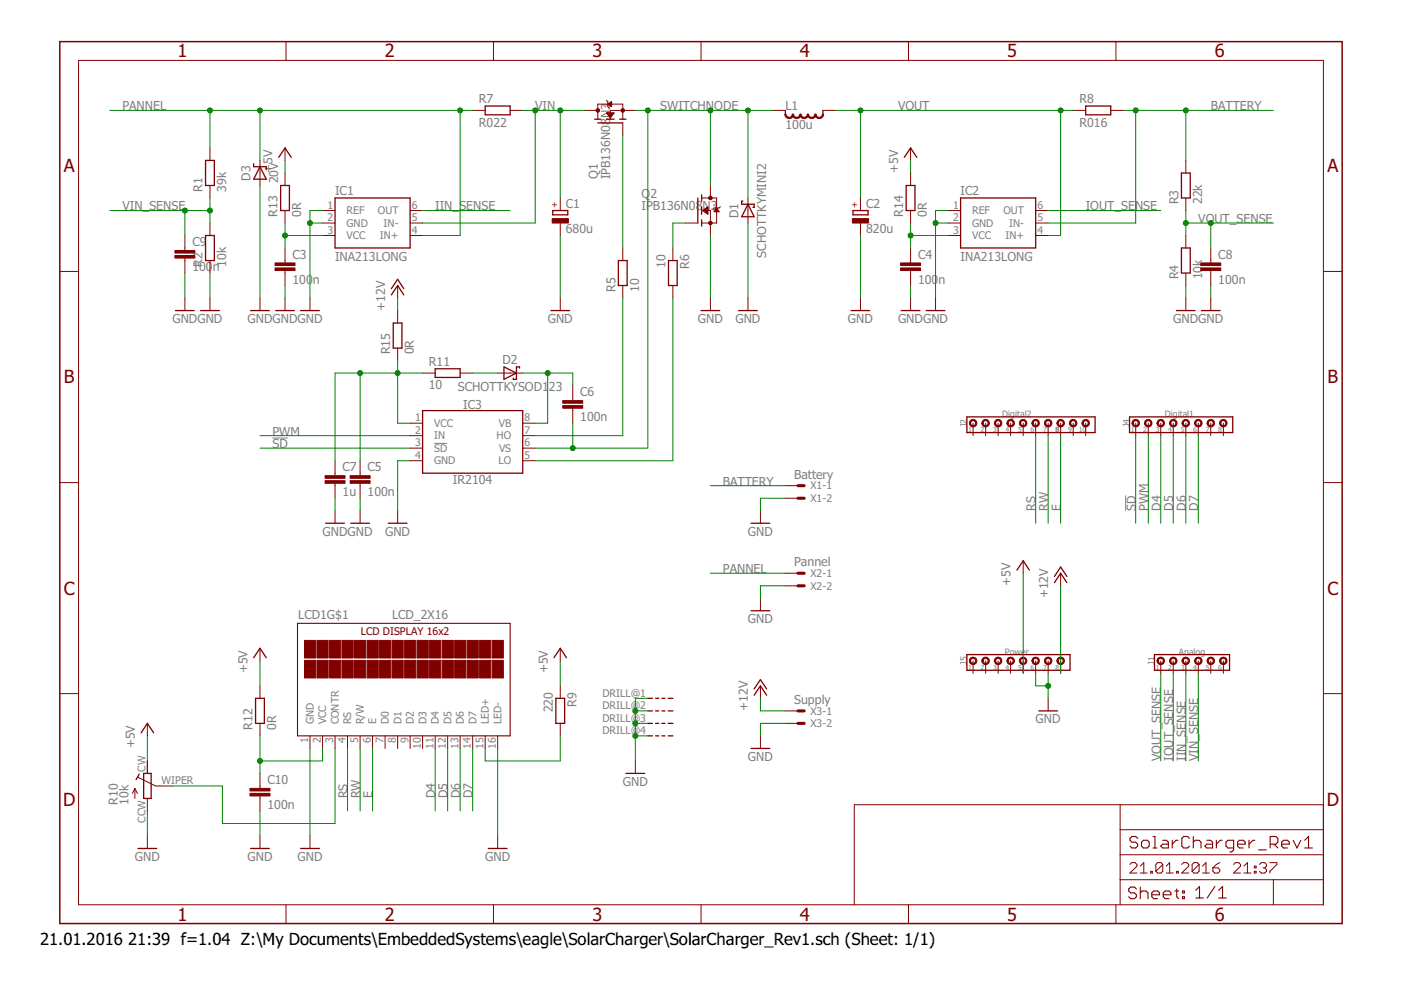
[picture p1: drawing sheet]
<svg xmlns="http://www.w3.org/2000/svg" width="297mm" height="210mm" viewBox="0 0 297 210" stroke-linecap="round" stroke-linejoin="round" font-family="sans-serif">
<defs><g id="words">
<g font-size="3.9" fill="#800000">
<text x="37.6" y="12.2">1</text>
<text x="81.6" y="12.2">2</text>
<text x="125.6" y="12.2">3</text>
<text x="169.6" y="12.2">4</text>
<text x="213.6" y="12.2">5</text>
<text x="257.6" y="12.2">6</text>
<text x="13.5" y="36.5">A</text>
<text x="281.4" y="36.5">A</text>
<text x="13.5" y="81.3">B</text>
<text x="281.5" y="81.3">B</text>
<text x="13.5" y="126.1">C</text>
<text x="281.4" y="126.1">C</text>
<text x="13.4" y="170.8">D</text>
<text x="281.3" y="170.8">D</text>
<text x="37.6" y="195.2">1</text>
<text x="81.6" y="195.2">2</text>
<text x="125.6" y="195.2">3</text>
<text x="169.6" y="195.2">4</text>
<text x="213.6" y="195.2">5</text>
<text x="257.6" y="195.2">6</text>
</g>
<g font-size="3.5">
<text x="8.5" y="200.4">21.01.2016</text>
<text x="27.2" y="200.4">21:39 f=1.04 Z:\My Documents\EmbeddedSystems\eagle\SolarCharger\SolarCharger_Rev1.sch (Sheet: 1/1)</text>
</g>
<g font-size="2.6" fill="#808080">
<text x="25.9" y="23.4">PANNEL</text>
<text x="101.5" y="21.8">R7</text>
<text x="113.5" y="23.4">VIN</text>
<text x="129.4" y="23.3" transform="rotate(-90 129.4 23.3)">3</text>
<text x="140" y="23.4">SWITCHNODE</text>
<text x="166.5" y="23.4">L1</text>
<text x="190.4" y="23.4">VOUT</text>
<text x="228.9" y="21.8">R8</text>
<text x="256.7" y="23.4">BATTERY</text>
<text x="101.5" y="26.9">R022</text>
<text x="166.5" y="27.4">100u</text>
<text x="228.9" y="26.9">R016</text>
<text x="42.9" y="40.7" transform="rotate(-90 42.9 40.7)">R1</text>
<text x="48" y="40.7" transform="rotate(-90 48 40.7)">39k</text>
<text x="53.1" y="38.3" transform="rotate(-90 53.1 38.3)">D3</text>
<text x="57.8" y="36.7" transform="rotate(-90 57.8 36.7)">+5V</text>
<text x="59" y="38.9" transform="rotate(-90 59 38.9)">20V</text>
<text x="71" y="41.3">IC1</text>
<text x="126.7" y="38" transform="rotate(-90 126.7 38)">Q1</text>
<text x="129.4" y="38" transform="rotate(-90 129.4 38)">IPB136N08N</text>
<text x="136" y="42">Q</text>
<text x="137.9" y="42">2</text>
<text x="190.4" y="36.7" transform="rotate(-90 190.4 36.7)">+5V</text>
<text x="203.7" y="41.3">IC2</text>
<text x="25.9" y="44.6">VIN_SENSE</text>
<text x="58.9" y="46" transform="rotate(-90 58.9 46)">R13</text>
<text x="63.9" y="46" transform="rotate(-90 63.9 46)">0R</text>
<text x="92.3" y="44.6">IIN_SENSE</text>
<text x="120" y="44.1">C1</text>
<text x="136" y="44.6">IPB136N08N3</text>
<text x="156.6" y="46.2" transform="rotate(-90 156.6 46.2)">D1</text>
<text x="183.6" y="44.1">C2</text>
<text x="191.5" y="46" transform="rotate(-90 191.5 46)">R14</text>
<text x="196.5" y="46" transform="rotate(-90 196.5 46)">0R</text>
<text x="230.2" y="44.6">IOUT_SENSE</text>
<text x="249.8" y="43.3" transform="rotate(-90 249.8 43.3)">R3</text>
<text x="254.1" y="47.3">VOUT_SENSE</text>
<text x="254.9" y="43.3" transform="rotate(-90 254.9 43.3)">22k</text>
<text x="40.8" y="52.2">C9</text>
<text x="120" y="49.4">680u</text>
<text x="183.6" y="49.4">820u</text>
<text x="40.8" y="57.5">100</text>
<text x="42.9" y="56.6" transform="rotate(-90 42.9 56.6)">R2</text>
<text x="45.1" y="57.5">n</text>
<text x="48" y="56.6" transform="rotate(-90 48 56.6)">10k</text>
<text x="62" y="54.8">C3</text>
<text x="71" y="55.2">INA213LONG</text>
<text x="141.1" y="56.8" transform="rotate(-90 141.1 56.8)">10</text>
<text x="146.1" y="57" transform="rotate(-90 146.1 57)">R6</text>
<text x="162.4" y="54.6" transform="rotate(-90 162.4 54.6)">SCHOT KYMINI2</text>
<text x="194.6" y="54.8">C4</text>
<text x="203.7" y="55.2">INA213LONG</text>
<text x="249.8" y="59.2" transform="rotate(-90 249.8 59.2)">R4</text>
<text x="254.9" y="59.2" transform="rotate(-90 254.9 59.2)">10</text>
<text x="254.9" y="56.3" transform="rotate(-90 254.9 56.3)">k</text>
<text x="258.3" y="54.8">C8</text>
<text x="62" y="60.1">100</text>
<text x="66.3" y="60.1">n</text>
<text x="81.6" y="65.8" transform="rotate(-90 81.6 65.8)">+12V</text>
<text x="130.5" y="61.9" transform="rotate(-90 130.5 61.9)">R5</text>
<text x="135.5" y="61.9" transform="rotate(-90 135.5 61.9)">10</text>
<text x="194.6" y="60.1">100</text>
<text x="199" y="60.1">n</text>
<text x="258.3" y="60.1">100n</text>
<text x="36.6" y="68.5">GNDGND</text>
<text x="52.5" y="68.5">GNDGNDGND</text>
<text x="116.1" y="68.5">GND</text>
<text x="148" y="68.5">GND</text>
<text x="155.9" y="68.5">GND</text>
<text x="179.8" y="68.5">GND</text>
<text x="190.4" y="68.5">GNDGND</text>
<text x="248.8" y="68.5">GNDGND</text>
<text x="82.7" y="75.1" transform="rotate(-90 82.7 75.1)">R15</text>
<text x="87.7" y="75.1" transform="rotate(-90 87.7 75.1)">0R</text>
<text x="90.9" y="77.5">R11</text>
<text x="106.6" y="77.1">D2</text>
<text x="90.9" y="82.6">10</text>
<text x="97.1" y="83">SCHOTTKYSOD1</text>
<text x="116.4" y="83">23</text>
<text x="98.2" y="86.7">IC3</text>
<text x="123" y="89.3">100n</text>
<text x="123" y="84">C6</text>
<text x="57.8" y="92.4">PWM</text>
<text x="57.8" y="95">SD</text>
<text x="72.6" y="99.9">C7</text>
<text x="77.9" y="99.9">C5</text>
<text x="168.4" y="101.5">Battery</text>
<text x="72.6" y="105.2">1u</text>
<text x="77.9" y="105.2">100n</text>
<text x="96" y="102.6">IR2104</text>
<text x="153.3" y="103">BATTERY</text>
<text x="68.4" y="113.6">GNDGND</text>
<text x="81.6" y="113.6">GND</text>
<text x="158.6" y="113.6">GND</text>
<text x="219.6" y="108.3" transform="rotate(-90 219.6 108.3)">RS</text>
<text x="222.2" y="108.3" transform="rotate(-90 222.2 108.3)">RW</text>
<text x="224.9" y="108.3" transform="rotate(-90 224.9 108.3)">E</text>
<text x="240.8" y="108.3" transform="rotate(-90 240.8 108.3)">SD</text>
<text x="243.5" y="108.3" transform="rotate(-90 243.5 108.3)">PWM</text>
<text x="246.1" y="108.3" transform="rotate(-90 246.1 108.3)">D4</text>
<text x="248.8" y="108.3" transform="rotate(-90 248.8 108.3)">D5</text>
<text x="251.4" y="108.3" transform="rotate(-90 251.4 108.3)">D6</text>
<text x="254.1" y="108.3" transform="rotate(-90 254.1 108.3)">D7</text>
<text x="153.3" y="121.5">PANNEL</text>
<text x="168.4" y="120.1">Pannel</text>
<text x="214.3" y="124.2" transform="rotate(-90 214.3 124.2)">+5V</text>
<text x="63.2" y="131.1">LCD1G$1</text>
<text x="83.1" y="131.1">LCD_2X16</text>
<text x="222.2" y="126.9" transform="rotate(-90 222.2 126.9)">+12V</text>
<text x="158.6" y="132.2">GND</text>
<text x="52.5" y="142.8" transform="rotate(-90 52.5 142.8)">+5V</text>
<text x="116.1" y="142.8" transform="rotate(-90 116.1 142.8)">+5V</text>
<text x="122.2" y="149.8" transform="rotate(-90 122.2 149.8)">R9</text>
<text x="168.4" y="149.3">Supply</text>
<text x="53.6" y="154.7" transform="rotate(-90 53.6 154.7)">R12</text>
<text x="58.6" y="154.7" transform="rotate(-90 58.6 154.7)">0R</text>
<text x="117.2" y="151.1" transform="rotate(-90 117.2 151.1)">220</text>
<text x="158.6" y="150.7" transform="rotate(-90 158.6 150.7)">+12V</text>
<text x="219.6" y="153.4">GND</text>
<text x="28.6" y="158.7" transform="rotate(-90 28.6 158.7)">+5V</text>
<text x="158.6" y="161.3">GND</text>
<text x="246.1" y="161.3" transform="rotate(-90 246.1 161.3)">VOUT_SENSE</text>
<text x="248.8" y="161.3" transform="rotate(-90 248.8 161.3)">IOUT_SENSE</text>
<text x="251.4" y="161.3" transform="rotate(-90 251.4 161.3)">IIN_SENSE</text>
<text x="254.1" y="161.3" transform="rotate(-90 254.1 161.3)">VIN_SENSE</text>
<text x="56.7" y="166.2">C10</text>
<text x="132" y="166.6">GND</text>
<text x="25" y="170.6" transform="rotate(-90 25 170.6)">R10</text>
<text x="27.3" y="170.6" transform="rotate(-90 27.3 170.6)">10k</text>
<text x="56.7" y="171.5">100n</text>
<text x="73.7" y="169.3" transform="rotate(-90 73.7 169.3)">RS</text>
<text x="76.3" y="169.3" transform="rotate(-90 76.3 169.3)">RW</text>
<text x="79" y="169.3" transform="rotate(-90 79 169.3)">E</text>
<text x="92.3" y="169.3" transform="rotate(-90 92.3 169.3)">D4</text>
<text x="94.9" y="169.3" transform="rotate(-90 94.9 169.3)">D5</text>
<text x="97.6" y="169.3" transform="rotate(-90 97.6 169.3)">D6</text>
<text x="100.2" y="169.3" transform="rotate(-90 100.2 169.3)">D7</text>
<text x="28.6" y="182.6">GND</text>
<text x="52.5" y="182.6">GND</text>
<text x="63.1" y="182.6">GND</text>
<text x="102.9" y="182.6">GND</text>
</g>
<g font-size="2.2" fill="#808080">
<text x="69.4" y="44.3">1</text>
<text x="69.4" y="46.9">2</text>
<text x="73.5" y="45.4">REF</text>
<text x="80.1" y="45.4">OUT</text>
<text x="87.3" y="44.3">6</text>
<text x="87.3" y="46.9">5</text>
<text x="202.1" y="44.3">1</text>
<text x="202.1" y="46.9">2</text>
<text x="206.1" y="45.4">REF</text>
<text x="212.8" y="45.4">OUT</text>
<text x="220" y="44.3">6</text>
<text x="220" y="46.9">5</text>
<text x="69.4" y="49.6">3</text>
<text x="73.5" y="48.1">GND</text>
<text x="73.5" y="50.7">VCC</text>
<text x="80.5" y="50.7">IN+</text>
<text x="81.3" y="48.1">IN-</text>
<text x="87.3" y="49.6">4</text>
<text x="202.1" y="49.6">3</text>
<text x="206.1" y="48.1">GND</text>
<text x="206.1" y="50.7">VCC</text>
<text x="213.2" y="50.7">IN+</text>
<text x="214" y="48.1">IN-</text>
<text x="220" y="49.6">4</text>
<text x="88" y="89.3">1</text>
<text x="111.2" y="89.3">8</text>
<text x="88" y="92">2</text>
<text x="88" y="94.7">3</text>
<text x="92" y="90.5">VCC</text>
<text x="92" y="93.2">IN</text>
<text x="92" y="95.8">SD</text>
<text x="105.3" y="93.2">HO</text>
<text x="105.7" y="90.5">VB</text>
<text x="105.8" y="95.8">VS</text>
<text x="111.2" y="94.7">6</text>
<text x="111.2" y="92">7</text>
<text x="88" y="97.3">4</text>
<text x="92" y="98.5">GND</text>
<text x="105.7" y="98.5">LO</text>
<text x="111.2" y="97.3">5</text>
<text x="171.8" y="103.8">X1-1</text>
<text x="171.8" y="106.4">X1-2</text>
<text x="171.8" y="122.3">X2-1</text>
<text x="171.8" y="125">X2-2</text>
<text x="127.7" y="147.7">DRILL@1</text>
<text x="66.5" y="153.6" transform="rotate(-90 66.5 153.6)">GND</text>
<text x="69.2" y="153.6" transform="rotate(-90 69.2 153.6)">VCC</text>
<text x="71.8" y="153.6" transform="rotate(-90 71.8 153.6)">CONTR</text>
<text x="74.5" y="153.6" transform="rotate(-90 74.5 153.6)">RS</text>
<text x="77.1" y="153.6" transform="rotate(-90 77.1 153.6)">R/W</text>
<text x="79.8" y="153.6" transform="rotate(-90 79.8 153.6)">E</text>
<text x="82.4" y="153.6" transform="rotate(-90 82.4 153.6)">D0</text>
<text x="85.1" y="153.6" transform="rotate(-90 85.1 153.6)">D1</text>
<text x="87.7" y="153.6" transform="rotate(-90 87.7 153.6)">D2</text>
<text x="90.4" y="153.6" transform="rotate(-90 90.4 153.6)">D3</text>
<text x="93.1" y="153.6" transform="rotate(-90 93.1 153.6)">D4</text>
<text x="95.7" y="153.6" transform="rotate(-90 95.7 153.6)">D5</text>
<text x="98.4" y="153.6" transform="rotate(-90 98.4 153.6)">D6</text>
<text x="101" y="153.6" transform="rotate(-90 101 153.6)">D7</text>
<text x="103.7" y="153.6" transform="rotate(-90 103.7 153.6)">LED+</text>
<text x="106.3" y="153.6" transform="rotate(-90 106.3 153.6)">LED-</text>
<text x="127.7" y="150.4">DRILL@2</text>
<text x="127.7" y="153">DRILL@3</text>
<text x="127.7" y="155.7">DRILL@4</text>
<text x="171.8" y="151.5">X3-1</text>
<text x="171.8" y="154.2">X3-2</text>
<text x="65.4" y="157.6" transform="rotate(-90 65.4 157.6)">1</text>
<text x="68" y="157.6" transform="rotate(-90 68 157.6)">2</text>
<text x="70.7" y="157.6" transform="rotate(-90 70.7 157.6)">3</text>
<text x="73.3" y="157.6" transform="rotate(-90 73.3 157.6)">4</text>
<text x="76" y="157.6" transform="rotate(-90 76 157.6)">5</text>
<text x="78.6" y="157.6" transform="rotate(-90 78.6 157.6)">6</text>
<text x="81.3" y="157.6" transform="rotate(-90 81.3 157.6)">7</text>
<text x="83.9" y="157.6" transform="rotate(-90 83.9 157.6)">8</text>
<text x="86.6" y="157.6" transform="rotate(-90 86.6 157.6)">9</text>
<text x="89.2" y="158.9" transform="rotate(-90 89.2 158.9)">10</text>
<text x="91.9" y="158.9" transform="rotate(-90 91.9 158.9)">11</text>
<text x="94.5" y="158.9" transform="rotate(-90 94.5 158.9)">12</text>
<text x="97.2" y="158.9" transform="rotate(-90 97.2 158.9)">13</text>
<text x="99.8" y="158.9" transform="rotate(-90 99.8 158.9)">14</text>
<text x="102.5" y="158.9" transform="rotate(-90 102.5 158.9)">15</text>
<text x="105.1" y="158.9" transform="rotate(-90 105.1 158.9)">16</text>
<text x="30.9" y="163.6" transform="rotate(-90 30.9 163.6)">CW</text>
<text x="34.3" y="166.3">WIPER</text>
<text x="30.9" y="174.4" transform="rotate(-90 30.9 174.4)">CCW</text>
</g>
<text font-size="2.2" fill="#800000" x="76.5" y="134.6">LCD DISPLAY 16x2</text>
<g font-size="1.9" fill="#800000">
<text x="118.2" y="44.2" transform="rotate(-90 118.2 44.2)">+</text>
<text x="181.8" y="44.2" transform="rotate(-90 181.8 44.2)">+</text>
</g>
<g font-size="1.9" fill="#808080">
<text x="212.5" y="88.4">Digital2</text>
<text x="247" y="88.4">Digital1</text>
<text x="205" y="90.6" transform="rotate(-90 205 90.6)">J2</text>
<text x="239.5" y="90.6" transform="rotate(-90 239.5 90.6)">J4</text>
<text x="205" y="141" transform="rotate(-90 205 141)">J5</text>
<text x="213.1" y="138.8">Powe</text>
<text x="217.5" y="138.8">r</text>
<text x="244.8" y="141" transform="rotate(-90 244.8 141)">J1</text>
<text x="249.9" y="138.8">Analog</text>
</g>
<g font-size="1.5" fill="#808080">
<text x="205.3" y="91.6">1</text>
<text x="207.9" y="91.6">2</text>
<text x="210.6" y="91.6">3</text>
<text x="213.2" y="91.6">4</text>
<text x="215.9" y="91.6">5</text>
<text x="218.5" y="91.6">6</text>
<text x="221.2" y="91.6">7</text>
<text x="223.8" y="91.6">8</text>
<text x="226.5" y="91.6">9</text>
<text x="228.7" y="91.6">10</text>
<text x="239.7" y="91.6">1</text>
<text x="242.4" y="91.6">2</text>
<text x="245" y="91.6">3</text>
<text x="247.7" y="91.6">4</text>
<text x="250.3" y="91.6">5</text>
<text x="253" y="91.6">6</text>
<text x="255.7" y="91.6">7</text>
<text x="258.3" y="91.6">8</text>
<text x="205.3" y="142">1</text>
<text x="207.9" y="142">2</text>
<text x="210.6" y="142">3</text>
<text x="213.2" y="142">4</text>
<text x="215.9" y="142">5</text>
<text x="218.5" y="142">6</text>
<text x="221.2" y="142">7</text>
<text x="223.8" y="142">8</text>
<text x="245" y="142">1</text>
<text x="247.7" y="142">2</text>
<text x="250.3" y="142">3</text>
<text x="253" y="142">4</text>
<text x="255.7" y="142">5</text>
<text x="258.3" y="142">6</text>
</g>
</g></defs>
<path d="M57.8 92.9h3.2M92.1 94h2.7M238.7 105.1v3.2" fill="none" stroke="#808080" stroke-width=".21"/>
<g fill="none" stroke="#800000" stroke-width=".21">
<path d="M16.7 12.8h263.9v179h-263.9zM60.6 8.8v4M104.6 8.8v4M148.6 8.8v4M192.6 8.8v4M236.6 8.8v4M44.5 31.4v2.6M44.5 39.3v2.7M55.1 34v5.3M60.4 31.4v2.6M60.4 36.7v2.6M100.2 23.4h2.7"/>
<path d="M108.2 23.4h2.6M124.1 23.4h2.6M126.7 25.3v-3.2h5.3v3.2M128.6 21.3l.3 .2v1.1l.2 .3M128.6 23.9h1.6l-.8 1.1zM128.7 24.1h1.4M128.8 24.2h1.2M128.9 22.1l.8-.6v1.1zM128.9 22.1h.8M128.9 24.3h1M129 22.2h.7M129 24.5h.8"/>
<path d="M129.1 21.9h.6M129.1 24.6h.6M129.2 24.7h.4M129.2 22.3h.5M129.3 21.8h.4M129.3 24.8h.2M129.4 25h.1M129.4 22.4h.3M129.5 21.7h.2M129.6 22.6h.1M132 26.1v2.6M134.7 23.4h-5.3v1.9"/>
<path d="M150.6 39.3v2.7M163.9 23.4h2.6M174.5 23.4h2.6M193.1 31.4v2.6M193.1 36.7v2.6M227.5 23.4h2.7M235.5 23.4h2.6M251.4 34v2.7M12.7 57.6h4M39.2 49.9v3.2M39.2 54.7v3.2M44.5 47.3v2.6"/>
<path d="M44.5 55.2v2.7M60.4 44.6v2.7M60.4 52.6v3.2M60.4 57.4v3.1M68.4 44.6h2.6M68.4 47.3h2.6M68.4 49.9h2.6M87 44.6h2.6M87 47.3h2.6M87 49.9h2.6M118.8 42v2.6M118.8 47.3v2.6"/>
<path d="M132 52.6v2.6M142.7 52.6v2.6M145.3 47.3h2.7M148.8 44.6h1.8v5.3M148.8 42h3.1v5.3h-3.1M149 44.6l1.1-.8v1.6zM149.1 44.6h1M149.1 44.7h1M149.2 44.5h.9M149.3 44.9h.8M149.4 44.3h.7M149.5 45h.6"/>
<path d="M149.6 44.2h.5M149.6 45.1h.5M149.7 44.1h.4M149.8 45.2h.3M149.9 44h.2M150 45.4h.1M151.4 44.9h1M151.5 44.7h.9M151.6 44.6h.7M151.7 44.5h.5M151.8 44.3h.3M151.9 44.2h.1"/>
<path d="M151.9 44.1l.6 .8h-1.1zM152.7 43.8l-.2 .3h-1.1l-.2 .3M158.6 42v5.3M182.4 42v2.6M182.4 47.3v2.6M193.1 44.6v2.7M193.1 52.6v3.2M193.1 57.4v3.1M201 44.6h2.7M201 47.3h2.7M201 49.9h2.7M219.6 44.6h2.6"/>
<path d="M219.6 47.3h2.6M219.6 49.9h2.6M251.4 42v2.6M251.4 49.9v2.7M251.4 57.9v2.6M256.7 52.6v3.2M256.7 57.4v3.1M280.6 57.6h4M39.2 63.2v2.6M44.5 63.2v2.6M55.1 63.2v2.6M60.4 63.2v2.6"/>
<path d="M65.7 63.2v2.6M84.3 60.5v2.7M84.3 65.8v2.7M84.3 73.8v2.7M89.6 79.1h2.7M97.6 79.1h2.6M105.5 79.1h5.3M118.8 63.2v2.6M132 60.5v2.7M142.7 60.5v2.7M150.6 63.2v2.6M158.6 63.2v2.6"/>
<path d="M182.4 63.2v2.6M193.1 63.2v2.6M198.4 63.2v2.6M251.4 63.2v2.6M256.7 63.2v2.6M71 97.7v3.2M76.3 97.7v3.2M87 89.7h2.6M87 92.4h2.6M87 97.7h2.6M87 95h2.6M110.8 89.7h2.7"/>
<path d="M110.8 92.4h2.7M110.8 97.7h2.7M110.8 95h2.7M121.4 81.8v3.1M121.4 86.5v3.2M206.3 89.7v2.7M209 89.7v2.7M211.6 89.7v2.7M214.3 89.7v2.7M216.9 89.7v2.7M219.6 89.7v2.7M222.2 89.7v2.7"/>
<path d="M224.9 89.7v2.7M227.5 89.7v2.7M230.2 89.7v2.7M240.8 89.7v2.7M243.5 89.7v2.7M246.1 89.7v2.7M248.8 89.7v2.7M251.4 89.7v2.7M254.1 89.7v2.7M256.7 89.7v2.7M259.4 89.7v2.7M12.7 102.3h4"/>
<path d="M71 102.4v3.2M71 108.3v2.6M76.3 102.4v3.2M76.3 108.3v2.6M84.3 108.3v2.6M161.2 108.3v2.6M166.5 103h2.7M166.5 105.6h2.7M216.9 118.9v2.6M280.6 102.3h4M55.1 137.5v2.6M118.8 137.5v2.6"/>
<path d="M161.2 126.9v2.6M166.5 121.5h2.7M166.5 124.2h2.7M224.9 121.5v2.7M12.7 147.1h4M31.2 153.4v2.6M55.1 145.4v2.7M55.1 153.4v2.6M65.7 156v2.7M68.4 156v2.7M71 156v2.7M73.7 156v2.7"/>
<path d="M76.3 156v2.7M79 156v2.7M81.6 156v2.7M84.3 156v2.7M87 156v2.7M89.6 156v2.7M92.3 156v2.7M94.9 156v2.7M97.6 156v2.7M100.2 156v2.7M102.9 156v2.7M105.5 156v2.7"/>
<path d="M118.8 145.4v2.7M118.8 153.4v2.6M161.2 145.4v2.7M161.2 156v2.7M166.5 150.7h2.7M166.5 153.4h2.7M206.3 140.1v2.7M209 140.1v2.7M211.6 140.1v2.7M214.3 140.1v2.7M216.9 140.1v2.7M219.6 140.1v2.7"/>
<path d="M222.2 140.1v2.7M222.2 148.1v2.6M224.9 140.1v2.7M246.1 140.1v2.7M248.8 140.1v2.7M251.4 140.1v2.7M254.1 140.1v2.7M256.7 140.1v2.7M259.4 140.1v2.7M280.6 147.1h4M28.6 167.2v2.1M28.6 167.2l-.5 1"/>
<path d="M28.6 167.2l.5 1M29.3 164.8l3.7 1.8h3.6M31.2 161.3v2.7M31.2 169.3v2.6M31.2 177.2v2.7M55.1 164v3.2M55.1 168.8v3.1M55.1 177.2v2.7M65.7 177.2v2.7M105.5 177.2v2.7M134.7 161.3v2.7M237.5 170.6v21.2"/>
<path d="M237.5 175.9h43.1M280.6 170.6h-99.5v21.2M60.6 191.8v4M104.6 191.8v4M148.6 191.8v4M192.6 191.8v4M236.6 191.8v4M237.5 186.5h43.1M237.5 181.2h43.1M239.6 183.3l.3-.4h.8l.3 .4v.3l-1.4 1.5h1.4M241.8 185.1h1.4M241.8 183.6l.7-.7v2.2"/>
<path d="M244 184.7h.3v.4h-.3zM246.5 183.3v1.4l-.3 .4h-.8l-.3-.4M246.5 183.3l-.3-.4h-.8l-.3 .4v1.4M246.5 183.3l-1.4 1.4M247.3 185.1h1.4M247.3 183.6l.7-.7v2.2M249.4 184.7h.4v.4h-.4zM250.5 183.3l.4-.4h.8l.3 .4v.3l-1.5 1.5h1.5M254.2 183.3v1.4l-.3 .4h-.8l-.3-.4M254.2 183.3l-.3-.4h-.8l-.3 .4v1.4M254.2 183.3l-1.4 1.4M255 185.1h1.4"/>
<path d="M255 183.6l.7-.7v2.2M257.2 184h1.1l.3 .4v.3l-.3 .4h-.8l-.3-.4zM258.6 182.9l-.7 .4-.7 .7M261.6 183.3l.3-.4h.8l.3 .4v.3l-1.4 1.5h1.4M263.7 185.1h1.5M263.7 183.6l.8-.7v2.2M265.9 184.7h.4v.4h-.4zM265.9 183.6h.4v.4h-.4zM267 183.3l.4-.4h.7l.4 .4v.3l-.4 .4M267.8 184h.3M268.1 184l.4 .4v.3l-.4 .4h-.7l-.4-.4M269.2 182.9h1.5v.4l-1.5 1.4v.4"/>
<path d="M270 186.5v5.3"/>
</g>
<g fill="none" stroke="#800000" stroke-width=".23">
<path d="M63.1 132.2h45.1v23.8h-45.1zM241.2 177.8l-.4-.4h-.8l-.4 .4v.4l.4 .4h.8l.4 .4v.4l-.4 .4h-.8l-.4-.4M242 178.6l.4-.4h.8l.4 .4v.8l-.4 .4h-.8l-.4-.4zM244.5 177.4h.4v2.4M244.5 179.8h.8M246.5 178.2h.8l.4 .4v1.2h-1.2l-.4-.4 .4-.4h1.2M248.5 178.2v1.6M249.8 178.2h-.5l-.8 .8M252.2 177.8l-.4-.4h-.8l-.4 .4v1.6l.4 .4h.8l.4-.4M253 178.6l.4-.4h.8l.4 .4v1.2M253 177.4v2.4M255.9 178.2h.8l.4 .4v1.2h-1.2l-.4-.4 .4-.4h1.2"/>
<path d="M257.9 178.2v1.6M259.1 178.2h-.4l-.8 .8M261.6 179.8h-1.3l-.4-.4v-.8l.4-.4h1.3v2l-.4 .4h-.4M262.4 179h1.6v-.4l-.4-.4h-.8l-.4 .4v.8l.4 .4h.8M264.8 178.2v1.6M266 178.2h-.4l-.8 .8M269.3 179h1.2l.4-.4v-.8l-.4-.4h-1.2v2.4M270.1 179l.8 .8M271.7 179h1.7v-.4l-.4-.4h-.9l-.4 .4v.8l.4 .4h.9M274.2 178.2l.8 1.6 .8-1.6M276.6 179.8h1.7M276.6 178.2l.8-.8v2.4"/>
<path d="M240.9 188.5l-.4-.4h-.8l-.4 .4v.4l.4 .4h.8l.4 .4v.4l-.4 .4h-.8l-.4-.4M241.8 188.1v2.4M241.8 189.3l.4-.4h.8l.4 .4v1.2M244.2 189.7h1.6v-.4l-.4-.4h-.8l-.4 .4v.8l.4 .4h.8M246.6 189.7h1.7v-.4l-.4-.4h-.8l-.5 .4v.8l.5 .4h.8M249.1 188.9h.8M249.5 188.5v1.6l.4 .4M250.7 188.9h.4v.4h-.4zM250.7 190.1h.4v.4h-.4zM253.5 188.8l.8-.8v2.4M253.5 190.4h1.6M257.6 188l-1.7 2.4"/>
<path d="M258.4 190.4h1.6M258.4 188.8l.8-.8v2.4M266.8 180.2h1.7"/>
</g>
<path d="M12.7 8.8h271.9v187h-271.9z" fill="none" stroke="#800000" stroke-width=".32"/>
<g fill="none" stroke="#800000" stroke-width=".28">
<path d="M43.6 34h1.8v5.3h-1.8zM53.8 34.7v.6h2.7v.7M55.1 35.3l1.4 2.7h-2.7zM59.1 33.4l1.3-2 1.3 2M59.5 39.3h1.9v5.3h-1.9zM102.9 22.5h5.3v1.8h-5.3zM126.1 25.3h1.3M126.7 26.1h5.3M128.6 25.3h1.6M131.4 25.3h1.3M166.5 23.4v.8M174.5 23.4v.8"/>
<path d="M191.7 33.4l1.4-2 1.3 2M192.1 39.3h1.9v5.3h-1.9zM230.2 22.5h5.3v1.8h-5.3zM250.5 36.7h1.8v5.3h-1.8zM43.6 49.9h1.8v5.3h-1.8zM71 42h16v10.6h-16zM117.2 44.6h3.2v1h-3.2zM131.1 55.2h1.9v5.3h-1.9zM141.7 55.2h1.9v5.3h-1.9zM148 42v5.3M148.8 41.3v1.4M148.8 43.8v1.6"/>
<path d="M148.8 46.6v1.3M157.5 42.7h-.3v.6h2.7v.7h-.3M158.6 43.3l1.3 2.7h-2.7zM180.8 44.6h3.2v1h-3.2zM203.7 42h15.9v10.6h-15.9zM250.5 52.6h1.8v5.3h-1.8zM37.2 65.8h4M42.5 65.8h4M53.1 65.8h4M58.4 65.8h4M63.7 65.8h4M83 62.5l1.3-2 1.3 2"/>
<path d="M83 61.2l1.3-2 1.3 2M83.4 68.5h1.8v5.3h-1.8zM92.3 78.2h5.3v1.8h-5.3zM106.8 77.8l2.7 1.3-2.7 1.3zM110.2 78v-.2h-.7v2.6h-.7v-.2M116.8 65.8h4M148.6 65.8h4M156.6 65.8h4M180.4 65.8h4M191.1 65.8h4M196.4 65.8h3.9M249.4 65.8h4"/>
<path d="M254.7 65.8h4M89.6 87.1h21.2v13.2h-21.2zM205 88.4h27.2v3.3h-27.2zM239.5 88.4h21.9v3.3h-21.9zM69 110.9h4M74.4 110.9h3.9M82.3 110.9h4M159.2 110.9h4M53.8 139.4l1.3-1.9 1.4 1.9M117.5 139.4l1.3-1.9 1.3 1.9M159.2 129.5h4M205 138.8h21.9v3.3h-21.9z"/>
<path d="M215.6 120.9l1.3-2 1.3 2M223.6 123.5l1.3-2 1.3 2M223.6 122.2l1.3-2 1.3 2M244.8 138.8h15.9v3.3h-15.9zM29.9 155.4l1.3-2 1.4 2M54.2 148.1h1.8v5.3h-1.8zM117.9 148.1h1.8v5.3h-1.8zM137.4 150.7h.9M137.4 153.4h.9M137.4 148.1h.9M137.4 156h.9M139 150.7h.7"/>
<path d="M139 153.4h.7M139 148.1h.7M139 156h.7M140.3 150.7h.7M140.3 153.4h.7M140.3 148.1h.7M140.3 156h.7M141.7 150.7h1M141.7 153.4h1M141.7 148.1h1M141.7 156h1M159.2 158.7h4"/>
<path d="M159.9 147.4l1.3-2 1.3 2M159.9 146.1l1.3-2 1.3 2M220.2 150.7h4M29.3 179.9h3.9M29.5 164.1l-.6 1.2M30.5 164h1.5v5.3h-1.5zM53.1 179.9h4M63.7 179.9h4M103.5 179.9h4M132.7 164h4"/>
</g>
<g fill="#800000" stroke="#800000" stroke-width=".21">
<path d="M240.2 89.2a.8 .8 0 0 1 1.3 .1 .8 .8 0 0 1-.5 1.2 .8 .8 0 0 1-1-.8h.3a.53 .53 0 0 1 .7-.5 .53 .53 0 0 1 .2 .8 .53 .53 0 0 1-.9-.1v-.2h-.3z" fill-rule="evenodd"/>
<path d="M242.8 89.2a.8 .8 0 0 1 1.3 .1 .8 .8 0 0 1-.4 1.2 .8 .8 0 0 1-1-.8h.2a.53 .53 0 0 1 .8-.4 .53 .53 0 0 1 .1 .8 .53 .53 0 0 1-.8-.2l-.1-.2h-.2z" fill-rule="evenodd"/>
<path d="M245.5 89.2a.8 .8 0 0 1 1.3 .1 .8 .8 0 0 1-.5 1.2 .8 .8 0 0 1-1-.8h.3a.54 .54 0 0 1 .8-.4 .54 .54 0 0 1 .1 .9 .54 .54 0 0 1-.9-.3v-.2h-.3z" fill-rule="evenodd"/>
<path d="M248.2 89.2a.8 .8 0 0 1 1.2 .1 .8 .8 0 0 1-.4 1.2 .8 .8 0 0 1-1-.8h.2a.53 .53 0 0 1 .7-.5 .53 .53 0 0 1 .2 .8 .53 .53 0 0 1-.8-.1l-.1-.2h-.2z" fill-rule="evenodd"/>
<path d="M250.8 89.2a.8 .8 0 0 1 1.3 .1 .8 .8 0 0 1-.5 1.2 .8 .8 0 0 1-1-.8h.3a.53 .53 0 0 1 .8-.4 .53 .53 0 0 1 .1 .8 .53 .53 0 0 1-.9-.2v-.2h-.3z" fill-rule="evenodd"/>
<path d="M253.4 89.2a.8 .8 0 0 1 1.3 .1 .8 .8 0 0 1-.4 1.2 .8 .8 0 0 1-1-.8h.2a.54 .54 0 0 1 .8-.4 .54 .54 0 0 1 .1 .9 .54 .54 0 0 1-.8-.3l-.1-.2h-.2z" fill-rule="evenodd"/>
<path d="M256.1 89.2a.8 .8 0 0 1 1.3 .1 .8 .8 0 0 1-.4 1.2 .8 .8 0 0 1-1.1-.8h.3a.53 .53 0 0 1 .7-.5 .53 .53 0 0 1 .2 .8 .53 .53 0 0 1-.9-.1v-.2h-.3z" fill-rule="evenodd"/>
<path d="M258.8 89.2a.8 .8 0 0 1 1.2 .1 .8 .8 0 0 1-.4 1.2 .8 .8 0 0 1-1-.8h.2a.53 .53 0 0 1 .8-.4 .53 .53 0 0 1 .1 .8 .53 .53 0 0 1-.8-.2l-.1-.2h-.2z" fill-rule="evenodd"/>
<path d="M205.7 139.6a.8 .8 0 0 1 1.3 0 .8 .8 0 0 1-.4 1.2 .8 .8 0 0 1-1.1-.7h.3a.53 .53 0 0 1 .7-.5 .53 .53 0 0 1 .2 .8 .53 .53 0 0 1-.9-.1v-.2h-.3z" fill-rule="evenodd"/>
<path d="M208.4 139.6a.8 .8 0 0 1 1.2 .1 .8 .8 0 0 1-.4 1.2 .8 .8 0 0 1-1-.8h.2a.53 .53 0 0 1 .7-.5 .53 .53 0 0 1 .2 .8 .53 .53 0 0 1-.8-.1l-.1-.2h-.2z" fill-rule="evenodd"/>
<path d="M211 139.6a.8 .8 0 0 1 1.3 .1 .8 .8 0 0 1-.5 1.2 .8 .8 0 0 1-1-.8h.3a.53 .53 0 0 1 .8-.4 .53 .53 0 0 1 .1 .8 .53 .53 0 0 1-.9-.2v-.2h-.3z" fill-rule="evenodd"/>
<path d="M213.7 139.6a.8 .8 0 0 1 1.2 0 .8 .8 0 0 1-.4 1.2 .8 .8 0 0 1-1-.7h.2a.53 .53 0 0 1 .7-.5 .53 .53 0 0 1 .3 .8 .53 .53 0 0 1-.9-.1l-.1-.2h-.2z" fill-rule="evenodd"/>
<path d="M216.3 139.6a.8 .8 0 0 1 1.3 .1 .8 .8 0 0 1-.4 1.2 .8 .8 0 0 1-1.1-.8h.3a.53 .53 0 0 1 .7-.5 .53 .53 0 0 1 .2 .8 .53 .53 0 0 1-.9-.1v-.2h-.3z" fill-rule="evenodd"/>
<path d="M219 139.6a.8 .8 0 0 1 1.2 .1 .8 .8 0 0 1-.4 1.2 .8 .8 0 0 1-1-.8h.3a.53 .53 0 0 1 .7-.4 .53 .53 0 0 1 .1 .8 .53 .53 0 0 1-.8-.2v-.2h-.3z" fill-rule="evenodd"/>
<path d="M221.6 139.6a.79 .79 0 0 1 1.3 0 .79 .79 0 0 1-.4 1.2 .79 .79 0 0 1-1.1-.7h.3a.53 .53 0 0 1 .7-.5 .53 .53 0 0 1 .2 .8 .53 .53 0 0 1-.9-.1v-.2h-.3z" fill-rule="evenodd"/>
<path d="M224.3 139.6a.8 .8 0 0 1 1.3 .1 .8 .8 0 0 1-.5 1.2 .8 .8 0 0 1-1-.8h.2a.53 .53 0 0 1 .7-.5 .53 .53 0 0 1 .3 .8 .53 .53 0 0 1-.9-.1l-.1-.2h-.2z" fill-rule="evenodd"/>
<path d="M245.5 139.6a.8 .8 0 0 1 1.3 .1 .8 .8 0 0 1-.5 1.2 .8 .8 0 0 1-1-.8h.3a.54 .54 0 0 1 .8-.4 .54 .54 0 0 1 .1 .9 .54 .54 0 0 1-.9-.3v-.2h-.3z" fill-rule="evenodd"/>
<path d="M248.2 139.6a.8 .8 0 0 1 1.2 .1 .8 .8 0 0 1-.4 1.2 .8 .8 0 0 1-1-.8h.2a.53 .53 0 0 1 .7-.5 .53 .53 0 0 1 .2 .8 .53 .53 0 0 1-.8-.1l-.1-.2h-.2z" fill-rule="evenodd"/>
<path d="M250.8 139.6a.8 .8 0 0 1 1.3 .1 .8 .8 0 0 1-.5 1.2 .8 .8 0 0 1-1-.8h.3a.53 .53 0 0 1 .8-.4 .53 .53 0 0 1 .1 .8 .53 .53 0 0 1-.9-.2v-.2h-.3z" fill-rule="evenodd"/>
<path d="M253.4 139.6a.8 .8 0 0 1 1.3 .1 .8 .8 0 0 1-.4 1.2 .8 .8 0 0 1-1-.8h.2a.54 .54 0 0 1 .8-.4 .54 .54 0 0 1 .1 .9 .54 .54 0 0 1-.8-.3l-.1-.2h-.2z" fill-rule="evenodd"/>
<path d="M256.1 139.6a.8 .8 0 0 1 1.3 0 .8 .8 0 0 1-.4 1.2 .8 .8 0 0 1-1.1-.7h.3a.53 .53 0 0 1 .7-.5 .53 .53 0 0 1 .2 .8 .53 .53 0 0 1-.9-.1v-.2h-.3z" fill-rule="evenodd"/>
<path d="M258.8 139.6a.8 .8 0 0 1 1.2 .1 .8 .8 0 0 1-.4 1.2 .8 .8 0 0 1-1-.8h.2a.53 .53 0 0 1 .8-.4 .53 .53 0 0 1 .1 .8 .53 .53 0 0 1-.8-.2l-.1-.2h-.2z" fill-rule="evenodd"/>
<path d="M205.7 89.2a.8 .8 0 0 1 1.3 .1 .8 .8 0 0 1-.4 1.2 .8 .8 0 0 1-1.1-.8h.3a.53 .53 0 0 1 .7-.5 .53 .53 0 0 1 .2 .8 .53 .53 0 0 1-.9-.1v-.2h-.3z" fill-rule="evenodd"/>
<path d="M208.4 89.2a.8 .8 0 0 1 1.2 .1 .8 .8 0 0 1-.4 1.2 .8 .8 0 0 1-1-.8h.2a.53 .53 0 0 1 .7-.5 .53 .53 0 0 1 .2 .8 .53 .53 0 0 1-.8-.1l-.1-.2h-.2z" fill-rule="evenodd"/>
<path d="M211 89.2a.8 .8 0 0 1 1.3 .1 .8 .8 0 0 1-.5 1.2 .8 .8 0 0 1-1-.8h.3a.53 .53 0 0 1 .8-.4 .53 .53 0 0 1 .1 .8 .53 .53 0 0 1-.9-.2v-.2h-.3z" fill-rule="evenodd"/>
<path d="M213.7 89.2a.8 .8 0 0 1 1.2 .1 .8 .8 0 0 1-.4 1.2 .8 .8 0 0 1-1-.8h.2a.53 .53 0 0 1 .7-.5 .53 .53 0 0 1 .3 .8 .53 .53 0 0 1-.9-.1l-.1-.2h-.2z" fill-rule="evenodd"/>
<path d="M216.3 89.2a.8 .8 0 0 1 1.3 .1 .8 .8 0 0 1-.5 1.2 .8 .8 0 0 1-1-.8h.3a.53 .53 0 0 1 .7-.5 .53 .53 0 0 1 .2 .8 .53 .53 0 0 1-.9-.1v-.2h-.3z" fill-rule="evenodd"/>
<path d="M219 89.2a.8 .8 0 0 1 1.2 .1 .8 .8 0 0 1-.4 1.2 .8 .8 0 0 1-1-.8h.3a.53 .53 0 0 1 .7-.4 .53 .53 0 0 1 .1 .8 .53 .53 0 0 1-.8-.2v-.2h-.3z" fill-rule="evenodd"/>
<path d="M221.6 89.2a.79 .79 0 0 1 1.3 .1 .79 .79 0 0 1-.4 1.2 .79 .79 0 0 1-1.1-.8h.3a.53 .53 0 0 1 .7-.5 .53 .53 0 0 1 .2 .8 .53 .53 0 0 1-.9-.1v-.2h-.3z" fill-rule="evenodd"/>
<path d="M224.3 89.2a.8 .8 0 0 1 1.3 .1 .8 .8 0 0 1-.5 1.2 .8 .8 0 0 1-1-.8h.2a.53 .53 0 0 1 .7-.5 .53 .53 0 0 1 .3 .8 .53 .53 0 0 1-.9-.1l-.1-.2h-.2z" fill-rule="evenodd"/>
<path d="M226.9 89.2a.8 .8 0 0 1 1.3 .1 .8 .8 0 0 1-.4 1.2 .8 .8 0 0 1-1.1-.8h.3a.53 .53 0 0 1 .8-.4 .53 .53 0 0 1 .1 .8 .53 .53 0 0 1-.9-.2v-.2h-.3z" fill-rule="evenodd"/>
<path d="M229.6 89.2a.79 .79 0 0 1 1.2 .1 .79 .79 0 0 1-.4 1.2 .79 .79 0 0 1-1-.8h.3a.53 .53 0 0 1 .7-.5 .53 .53 0 0 1 .2 .8 .53 .53 0 0 1-.9-.1v-.2h-.3z" fill-rule="evenodd"/>
<path d="M172.8 24.2h.2a.67 .67 0 0 0 .7 .7 .67 .67 0 0 0 .6-.7h.3a.93 .93 0 0 1-.9 .9 .93 .93 0 0 1-.9-.9z" fill-rule="evenodd"/>
<path d="M171.2 24.2h.2a.67 .67 0 0 0 .7 .7 .67 .67 0 0 0 .7-.7h.2a.92 .92 0 0 1-.9 .9 .92 .92 0 0 1-.9-.9z" fill-rule="evenodd"/>
<path d="M169.6 24.2h.2a.67 .67 0 0 0 .7 .7 .67 .67 0 0 0 .7-.7h.2a.92 .92 0 0 1-.9 .9 .92 .92 0 0 1-.9-.9z" fill-rule="evenodd"/>
<path d="M168 24.2h.3a.67 .67 0 0 0 .6 .7 .67 .67 0 0 0 .7-.7h.2a.93 .93 0 0 1-.9 .9 .93 .93 0 0 1-.9-.9z" fill-rule="evenodd"/>
<path d="M166.4 24.2h.3a.66 .66 0 0 0 .6 .7 .66 .66 0 0 0 .7-.7h.3a.93 .93 0 0 1-1 .9 .93 .93 0 0 1-.9-.9z" fill-rule="evenodd"/>
<circle cx="132" cy="23.4" r=".38"/>
<circle cx="126.7" cy="23.4" r=".38"/>
<circle cx="150.6" cy="47.3" r=".38"/>
<circle cx="150.6" cy="42" r=".38"/>
</g>
<g fill="#800000" stroke="#800000" stroke-width=".21">
<path d="M64.6 135.8h2.3v3.7h-2.3z"/>
<path d="M64.6 140h2.3v3.7h-2.3z"/>
<path d="M67.2 135.8h2.4v3.7h-2.4z"/>
<path d="M67.2 140h2.4v3.7h-2.4z"/>
<path d="M69.9 135.8h2.3v3.7h-2.3z"/>
<path d="M69.9 140h2.3v3.7h-2.3z"/>
<path d="M72.5 135.8h2.4v3.7h-2.4z"/>
<path d="M72.5 140h2.4v3.7h-2.4z"/>
<path d="M75.2 135.8h2.3v3.7h-2.3z"/>
<path d="M75.2 140h2.3v3.7h-2.3z"/>
<path d="M77.8 135.8h2.4v3.7h-2.4z"/>
<path d="M77.8 140h2.4v3.7h-2.4z"/>
<path d="M80.5 135.8h2.3v3.7h-2.3z"/>
<path d="M80.5 140h2.3v3.7h-2.3z"/>
<path d="M83.1 135.8h2.4v3.7h-2.4z"/>
<path d="M83.1 140h2.4v3.7h-2.4z"/>
<path d="M85.8 135.8h2.4v3.7h-2.4z"/>
<path d="M85.8 140h2.4v3.7h-2.4z"/>
<path d="M88.4 135.8h2.4v3.7h-2.4z"/>
<path d="M88.4 140h2.4v3.7h-2.4z"/>
<path d="M91.1 135.8h2.4v3.7h-2.4z"/>
<path d="M91.1 140h2.4v3.7h-2.4z"/>
<path d="M93.7 135.8h2.4v3.7h-2.4z"/>
<path d="M93.7 140h2.4v3.7h-2.4z"/>
<path d="M96.4 135.8h2.4v3.7h-2.4z"/>
<path d="M96.4 140h2.4v3.7h-2.4z"/>
<path d="M99 135.8h2.4v3.7h-2.4z"/>
<path d="M99 140h2.4v3.7h-2.4z"/>
<path d="M101.7 135.8h2.4v3.7h-2.4z"/>
<path d="M101.7 140h2.4v3.7h-2.4z"/>
<path d="M104.4 135.8h2.3v3.7h-2.3z"/>
<path d="M104.4 140h2.3v3.7h-2.3z"/>
<path d="M53 168.2h4.2v.6h-4.2z"/>
<path d="M53 167.2h4.2v.5h-4.2z"/>
<path d="M117.1 46.4h3.4v.9h-3.4z"/>
<path d="M180.7 46.4h3.4v.9h-3.4z"/>
<path d="M58.3 56.8h4.2v.6h-4.2z"/>
<path d="M58.3 55.8h4.2v.5h-4.2z"/>
<path d="M190.9 56.8h4.3v.6h-4.3z"/>
<path d="M190.9 55.8h4.3v.5h-4.3z"/>
<path d="M74.2 101.9h4.3v.6h-4.3z"/>
<path d="M74.2 100.9h4.3v.5h-4.3z"/>
<path d="M119.3 86h4.2v.6h-4.2z"/>
<path d="M119.3 84.9h4.2v.6h-4.2z"/>
<path d="M68.9 101.9h4.3v.6h-4.3z"/>
<path d="M68.9 100.9h4.3v.5h-4.3z"/>
<path d="M254.6 56.8h4.2v.6h-4.2z"/>
<path d="M254.6 55.8h4.2v.5h-4.2z"/>
<path d="M37.1 54.2h4.2v.5h-4.2z"/>
<path d="M37.1 53.1h4.2v.6h-4.2z"/>
</g>
<path d="M169.2 103h1.3M169.2 105.6h1.3M169.2 121.5h1.3M169.2 124.2h1.3M169.2 150.7h1.3M169.2 153.4h1.3" fill="none" stroke="#800000" stroke-width=".66"/>
<g fill="none" stroke="#008000" stroke-width=".21">
<path d="M23.3 23.4h76.9M44.5 23.4v8M55.1 23.4v10.6M55.1 39.3v23.9M60.4 34v2.7M97.6 23.4v26.5h-8M110.8 23.4h13.3M113.5 23.4v23.9h-23.9M118.8 23.4v18.6M132 28.7v23.9M134.7 23.4h29.2M137.4 23.4v71.6h-23.9"/>
<path d="M150.6 23.4v15.9M158.6 23.4v18.6M177.1 23.4h50.4M182.4 23.4v18.6M193.1 34v2.7M224.9 23.4v26.5h-2.7M238.1 23.4h31.9M240.8 23.4v23.9h-18.6M251.4 23.4v10.6M23.3 44.6h21.2M39.2 44.6v5.3M39.2 57.9v5.3"/>
<path d="M44.5 42v5.3M44.5 57.9v5.3M60.4 47.3v5.3M60.4 49.9h8M65.7 47.3h2.7M68.4 44.6h-2.7v18.6M89.6 44.6h18.6M118.8 49.9v13.3M145.3 47.3h-2.6v5.3M150.6 49.9v13.3M158.6 47.3v15.9M182.4 49.9v13.3"/>
<path d="M193.1 47.3v5.3M193.1 49.9h7.9M198.4 47.3h2.6M201 44.6h-2.6v18.6M222.2 44.6h23.9M251.4 44.6v5.3M251.4 47.3h18.6M256.7 47.3v5.3M60.4 60.5v2.7M76.3 79.1v18.6M84.3 63.2v2.6M84.3 76.5v13.2h2.7"/>
<path d="M89.6 79.1h-18.6v18.6M100.2 79.1h5.3M110.8 79.1h10.6v2.7M116.1 79.1v10.6h-2.6M132 63.2v29.2h-18.5M142.7 63.2v34.5h-29.2M193.1 60.5v2.7M251.4 60.5v2.7M256.7 60.5v2.7M55.1 95h31.9M55.1 92.4h31.9M87 97.7h-2.7v10.6"/>
<path d="M121.4 89.7v5.3M219.6 92.4v18.5M222.2 92.4v18.5M224.9 92.4v18.5M240.8 92.4v18.5M243.5 92.4v18.5M246.1 92.4v18.5M248.8 92.4v18.5M251.4 92.4v18.5M254.1 92.4v18.5M71 105.6v2.7M76.3 105.6v2.7"/>
<path d="M150.6 103h15.9M166.5 105.6h-5.3v2.7M150.6 121.5h15.9M166.5 124.2h-5.3v2.7M216.9 121.5v21.3M224.9 124.2v18.6M31.2 156v5.3M55.1 140.1v5.3M55.1 156v8M65.7 158.7v18.5M68.4 158.7v2.6h-13.3M71 158.7v15.9h-23.8v-8h-10.6"/>
<path d="M73.7 158.7v13.2M76.3 158.7v13.2M79 158.7v13.2M92.3 158.7v13.2M94.9 158.7v13.2M97.6 158.7v13.2M100.2 158.7v13.2M105.5 158.7v18.5M118.8 140.1v5.3M118.8 156v5.3h-15.9v-2.6M134.7 156h2.7M134.7 153.4h2.7"/>
<path d="M134.7 150.7h2.7M137.4 148.1h-2.7v13.2M161.2 148.1v2.6h5.3M166.5 153.4h-5.3v2.6M219.6 142.8v2.6h2.6M222.2 142.8v5.3M246.1 142.8v18.5M248.8 142.8v18.5M251.4 142.8v18.5M254.1 142.8v18.5M31.2 171.9v5.3M55.1 171.9v5.3"/>
</g>
<g fill="#008000" stroke="#008000" stroke-width=".21">
<circle cx="222.2" cy="145.4" r=".53"/>
<circle cx="134.7" cy="150.7" r=".53"/>
<circle cx="134.7" cy="153.4" r=".53"/>
<circle cx="134.7" cy="156" r=".53"/>
<circle cx="65.7" cy="47.3" r=".53"/>
<circle cx="198.4" cy="47.3" r=".53"/>
<circle cx="113.5" cy="23.4" r=".53"/>
<circle cx="118.8" cy="23.4" r=".53"/>
<circle cx="224.9" cy="23.4" r=".53"/>
<circle cx="182.4" cy="23.4" r=".53"/>
<circle cx="150.6" cy="23.4" r=".53"/>
<circle cx="158.6" cy="23.4" r=".53"/>
<circle cx="137.4" cy="23.4" r=".53"/>
<circle cx="121.4" cy="95" r=".53"/>
<circle cx="44.5" cy="44.6" r=".53"/>
<circle cx="39.2" cy="44.6" r=".53"/>
<circle cx="251.4" cy="47.3" r=".53"/>
<circle cx="256.7" cy="47.3" r=".53"/>
<circle cx="116.1" cy="79.1" r=".53"/>
<circle cx="97.6" cy="23.4" r=".53"/>
<circle cx="55.1" cy="23.4" r=".53"/>
<circle cx="44.5" cy="23.4" r=".53"/>
<circle cx="240.8" cy="23.4" r=".53"/>
<circle cx="251.4" cy="23.4" r=".53"/>
<circle cx="55.1" cy="161.3" r=".53"/>
<circle cx="60.4" cy="49.9" r=".53"/>
<circle cx="193.1" cy="49.9" r=".53"/>
<circle cx="84.3" cy="79.1" r=".53"/>
<circle cx="76.3" cy="79.1" r=".53"/>
</g>
<use href="#words"/>
</svg>
